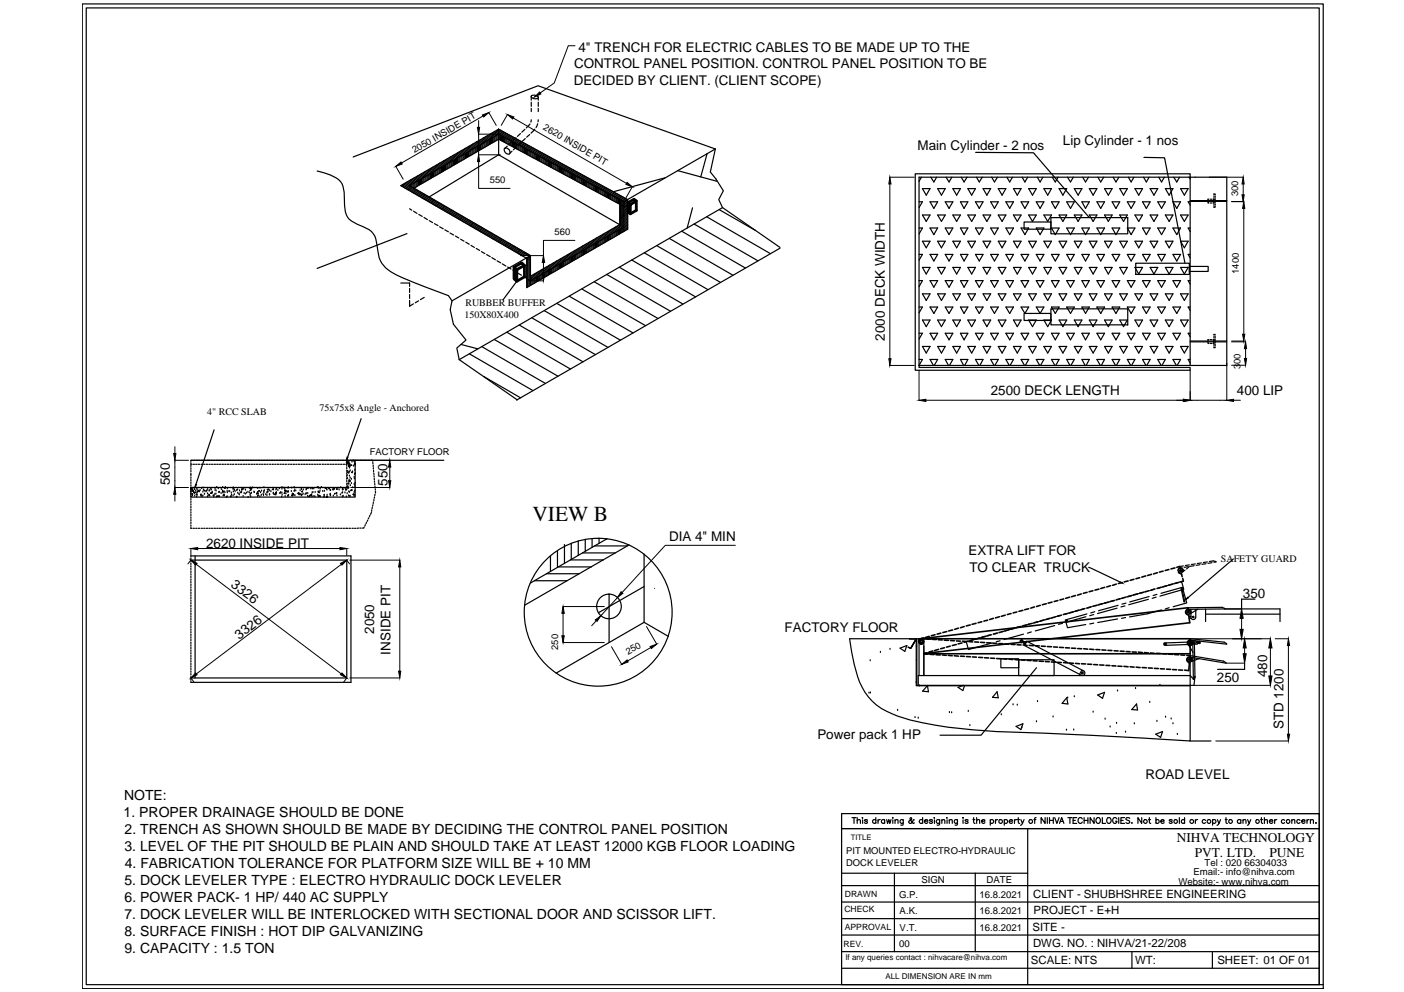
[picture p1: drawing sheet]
<svg xmlns="http://www.w3.org/2000/svg" width="297mm" height="210mm" viewBox="0 0 297 210" stroke-linecap="round" stroke-linejoin="round" font-family="sans-serif">
<defs><g id="words">
<text font-size="4.5" x="112.6" y="110.1">VIEW B</text>
<g font-size="3">
<text x="26.2" y="172.9">1. PROPER DRAINAGE SHOULD BE DONE</text>
<text x="26.2" y="169.2">NOTE:</text>
<text x="26.4" y="176.5">2. TRENCH AS SHOWN SHOULD BE MADE BY DECIDING THE CONTROL PANEL POSITION</text>
<text x="26.3" y="180.1">3. LEVEL OF THE PIT SHOULD BE PLAIN AND SHOULD TAKE AT LEAST 12000 KGB FLOOR LOADING</text>
<text x="26.4" y="183.7">4. FABRICATION TOLERANCE FOR PLATFORM SIZE WILL BE + 10 MM</text>
<text x="26.3" y="187.3">5. DOCK LEVELER TYPE : ELECTRO HYDRAULIC DOCK LEVELER</text>
<text x="26.4" y="190.9">6. POWER PACK- 1 HP/ 440 AC SUPPLY</text>
<text x="26.3" y="194.5">7. DOCK LEVELER WILL BE INTERLOCKED WITH SECTIONAL DOOR AND SCISSOR LIFT.</text>
<text x="26.3" y="198.1">8. SURFACE FINISH : HOT DIP GALVANIZING</text>
<text x="26.3" y="201.7">9. CAPACITY : 1.5 TON</text>
</g>
<g font-size="2.8">
<text x="122.4" y="11">4&quot; TRENCH FOR ELECTRIC CABLES TO BE MADE UP TO THE</text>
<text x="121.4" y="17.9">DECIDED BY CLIENT. (CLIENT SCOPE)</text>
<text x="121.5" y="14.5">CONTROL PANEL POSITION. CONTROL PANEL POSITION TO BE</text>
<text x="194.1" y="31.7">Main Cylinder - 2 nos</text>
<text x="224.9" y="30.8">Lip Cylinder - 1 nos</text>
<text x="187.2" y="72.1" transform="rotate(-90 187.2 72.1)">2000 DECK WIDTH</text>
<text x="209.6" y="83.7">2500 DECK LENGTH</text>
<text x="261.7" y="83.6">400 LIP</text>
<text x="35.9" y="102.6" transform="rotate(-90 35.9 102.6)">560</text>
<text x="82" y="102.8" transform="rotate(-90 82 102.8)">550</text>
<text x="43.6" y="115.9">2620 INSIDE PIT</text>
<text x="141.6" y="114.4">DIA 4&quot; MIN</text>
<text x="204.9" y="117.5">EXTRA LIFT FOR</text>
<text x="48.7" y="124" transform="rotate(37 48.7 124)">3326</text>
<text x="205.1" y="120.9">TO CLEAR TRUCK</text>
<text x="263" y="126.4">350</text>
<text x="50.6" y="135.4" transform="rotate(-37 50.6 135.4)">3326</text>
<text x="79.2" y="134.1" transform="rotate(-90 79.2 134.1)">2050</text>
<text x="166" y="133.8">FACTORY FLOOR</text>
<text x="82.6" y="138.5" transform="rotate(-90 82.6 138.5)">INSIDE PIT</text>
<text x="268.1" y="143.3" transform="rotate(-90 268.1 143.3)">480</text>
<text x="257.5" y="144.2">250</text>
<text x="271.5" y="154.3" transform="rotate(-90 271.5 154.3)">STD 1200</text>
<text x="172.9" y="156.4">Power pack 1 HP</text>
<text x="242.3" y="164.8">ROAD LEVEL</text>
<text x="249" y="178.3">NIHVA TECHNOLOGY</text>
<text x="252.8" y="181.3">PVT. LTD.</text>
<text x="268.6" y="181.3">PUNE</text>
</g>
<g font-size="2.4">
<text x="218.6" y="190">CLIENT - SHUBHSHREE ENGINEERING</text>
<text x="218.4" y="197">SITE -</text>
<text x="218.7" y="193.4">PROJECT - E+H</text>
<text x="218.1" y="203.9">SCALE: NTS</text>
<text x="218.6" y="200.4">DWG. NO. : NIHVA/21-22/208</text>
<text x="240.2" y="203.9">WT:</text>
<text x="257.6" y="203.9">SHEET: 01 OF 01</text>
</g>
<g font-size="2.1">
<text x="98.5" y="64.8">RUBBER BUFFER</text>
<text x="98.3" y="67.3">150X80X400</text>
<text x="43.8" y="87.9">4&quot; RCC SLAB</text>
<text x="67.6" y="86.9">75x75x8 Angle - Anchored</text>
<text x="258.3" y="118.8">SAFETY GUARD</text>
</g>
<g font-size="2">
<text x="114.8" y="27.3" transform="rotate(30 114.8 27.3)">2620 INSIDE PIT</text>
<text x="87.7" y="32.5" transform="rotate(-30 87.7 32.5)">2050 INSIDE PIT</text>
<text x="103.6" y="38.8">550</text>
<text x="262" y="41.5" transform="rotate(-90 262 41.5)">300</text>
<text x="117.3" y="49.8">560</text>
<text x="262.1" y="57.9" transform="rotate(-90 262.1 57.9)">1400</text>
<text x="262.5" y="78.1" transform="rotate(-90 262.5 78.1)">300</text>
<text x="78.2" y="96.3">FACTORY FLOOR</text>
<text x="118.1" y="137.5" transform="rotate(-90 118.1 137.5)">250</text>
<text x="132.9" y="138.6" transform="rotate(-29 132.9 138.6)">250</text>
<text x="179" y="180.8">PIT MOUNTED ELECTRO-HYDRAULIC</text>
<text x="179" y="183.2">DOCK LEVELER</text>
<text x="252.5" y="185.2">Email:- info@nihva.com</text>
<text x="254.8" y="183.2">Tel : 020 66304033</text>
<text x="190.2" y="189.9">G.P.</text>
<text x="194.9" y="186.9">SIGN</text>
<text x="207.2" y="189.9">16.8.2021</text>
<text x="208.7" y="186.8">DATE</text>
<text x="249.3" y="187.2">Website:- www.nihva.com</text>
<text x="190.3" y="193.4">A.K.</text>
<text x="190.3" y="196.9">V.T.</text>
<text x="207.2" y="193.4">16.8.2021</text>
<text x="207.2" y="196.9">16.8.2021</text>
<text x="190.2" y="200.4">00</text>
</g>
<g font-size="1.8">
<text x="178.7" y="189.9">DRAWN</text>
<text x="178.6" y="193">CHECK</text>
<text x="178.7" y="196.9">APPROVAL</text>
<text x="178.5" y="200.4">REV.</text>
</g>
<g font-size="1.7">
<text x="178.9" y="203.1">If any queries contact : nihvacare@nihva.com</text>
<text x="187.3" y="207.1">ALL DIMENSION ARE IN mm</text>
</g>
<text font-size="1.6" x="180" y="177.7">TITLE</text>
</g></defs>
<!-- layer: 0 -->
<g fill="none" stroke="#000" stroke-width=".25">
<path d="M17.4 .8h262.6v208.4h-262.6zM18.2 1.7h260.9v206.7h-260.9zM67.1 36.2a9.9 9.9 0 0 1 4.9 2.2l.6 1 .2 1.3 .1 2.8a3.7 3.7 0 0 0 2.7 3.9l1.3 .6a4 4 0 0 1 2.9 3.8 7.2 7.2 0 0 0 1 3.9 9.4 9.4 0 0 0 4.3 3l9.8 3.9 .7 1.1M85.4 39l-.4 .4M86.1 38.5l-1 1M86.7 39.3h.1M86.7 39.3l-.7 .7M86.7 39.3l18.8-10.9 26.5 14.3M86.7 39.3l25.5 14.8M86.9 39.4l-.7 .7M86.9 38l-1.6 1.6M86.9 39.1v.3"/>
<path d="M87.1 39.5l-.7 .7M87.1 39v.6M87.3 39.7l-.7 .6M87.4 38.9v.8M87.5 39.8l-.7 .7M87.5 39.8l18-10.4 26.5 14.3v-1l.8-.5M87.6 38.8v1M87.7 37.6l-2.1 2.1M87.7 39.9l-.7 .7M87.8 38.6v1.1M88.1 38.5v1.1M88.5 37.2l-2.7 2.7"/>
<path d="M88.5 38.2v1.1M88.7 38.1v1M89 38v1M89.2 37.8v1.1M89.2 36.7l-2.5 2.5M89.5 37.7v1.1M89.7 37.5v1.1M89.9 37.4v1.1M90 36.3l-2.5 2.5M90.1 37.3v1M90.4 37.2v1M90.8 35.8l-2.5 2.5v1.1"/>
<path d="M90.8 36.9v1.1M91.1 36.7v1.1M91.3 36.6v1.1M91.5 36.5v1M91.6 35.4l-2.6 2.5M91.7 36.4v1M92 36.2v1.1M92.2 36.1v1.1M92.3 35l-2.5 2.5M92.5 35.9v1.1M92.7 35.8v1.1M93.1 34.5l-2.5 2.5v1.1"/>
<path d="M93.1 35.5v1.1M93.4 35.4v1.1M93.6 35.3v1.1M93.8 35.1v1.1M93.9 34l-2.5 2.6M94.1 35v1.1M94.3 34.9v1M94.5 34.7v1.1M94.7 33.6l-2.6 2.5M94.7 34.6v1.1M95 34.5v1M95.4 33.1l-2.5 2.6v1"/>
<path d="M95.5 34.2v1.1M95.7 34.1v1M95.9 33.9v1.1M96.1 33.8v1.1M96.2 32.7l-2.5 2.5M96.4 33.7v1M96.6 33.6v1M96.8 33.4v1.1M97 32.2l-2.6 2.6M97.1 33.3v1M97.3 33.1v1.1M97.7 31.8l-2.5 2.5v1.1"/>
<path d="M97.7 32.9v1M98 32.8v1M98.2 32.6v1.1M98.5 32.5v1.1M98.5 31.4l-2.5 2.5M98.7 32.3v1.1M98.9 32.2v1.1M99.1 32.1v1M99.3 30.9l-2.5 2.5M99.4 31.9v1.1M99.6 31.8v1.1M100.1 30.5l-2.6 2.5v1.1"/>
<path d="M100.1 31.5v1.1M100.3 31.4v1.1M100.5 31.3v1M100.8 31.1v1.1M100.8 30l-2.5 2.5M101 31v1.1M101.2 30.8v1.1M101.5 30.7v1.1M101.6 29.6l-2.5 2.5M101.7 30.6v1.1M101.9 30.5v1M102.2 30.3v1.1"/>
<path d="M102.4 29.1l-2.5 2.6v1.1M102.4 30.2v1.1M102.6 30.1v1M102.9 29.9v1.1M103.1 29.8v1M103.2 28.7l-2.6 2.5M103.3 29.7v1M103.5 29.5v1.1M103.8 29.4v1.1M103.9 28.2l-2.5 2.6M104 29.3v1M104.2 29.1v1.1"/>
<path d="M104.5 29v1.1M104.7 28.9v1M104.7 27.8l-2.5 2.5M104.9 28.7v1.1M105.2 28.6v1M105.4 28.5v.9M105.5 32.8l26.5 15.2v-5.3M105.5 27.3l-2.5 2.6M105.5 27.3l-20.7 12 27 15.6M105.5 27.3v5.5M105.5 27.3l27.3 14.9M105.5 32.8l-14.7 8.8"/>
<path d="M105.6 28.4v1.1M105.7 27.4l-2 2M105.9 28.6v1.1M105.9 27.5l-1.4 1.5M106.1 27.7l-.8 .8M106.3 27.8l-.6 .7M106.6 27.9l-.7 .7M106.6 28.9v1.1M106.8 31.4a.81 .81 0 0 1 .9 .2 .81 .81 0 0 1 0 1h-.3a.86 .86 0 0 1-.6-1.2zM106.8 28l-.7 .7v1.1M106.8 29.1v1M107 28.1l-.7 .7v1.1"/>
<path d="M107 29.2v1.1M107.2 28.3l-.7 .6M107.2 29.3v1.1M107.3 30.9l-.5 .5M107.4 28.3l-.7 .8M107.5 29.4v1.1M107.6 28.5l-.7 .7M107.7 29.6v1M107.8 28.6l-.7 .7M108 29.7v1.1M108 28.7l-.6 .7M108.2 29.8v1.1"/>
<path d="M108.2 28.8l-.6 .7M108.2 30l-.6 .6M108.3 32l-.5 .5M108.5 28.9l-.7 .7M108.7 29.1l-.7 .6M108.9 30.2v1.1M108.9 29.2l-.7 .6M109.1 29.3l-.7 .7v1M109.1 30.3v1.1M109.2 29.2l-.7 .5M109.3 31.1l-.7 .6M109.3 29.4l-.7 .7v1"/>
<path d="M109.3 30.5v1M109.5 29.5l-.7 .7M109.6 30.6v1.1M109.7 29.6l-.6 .7M109.8 30.7v1M109.9 29.7l-.6 .7M110 30.8v1.1M110.1 28.3l-.6 .6M110.2 29.9l-.7 .7M110.2 30.2l-.6 .6M110.2 31v1M110.4 30l-.7 .6"/>
<path d="M110.5 31.1v1M110.6 30.1l-.7 .7M110.7 31.2v1M110.8 30.2l-.7 .7M111 31.3v1.1M111 30.3l-.7 .7M111 27.4l-.6 .6M111.1 29.3l-.6 .6M111.2 30.4l-.7 .7M111.4 30.6l-.7 .6M111.4 31.6v1M111.6 30.7l-.6 .7"/>
<path d="M111.6 31.7v1.1M111.8 30.8l-.6 .6v1.1M111.9 31.8v1.1M112.1 30.9l-.7 .7M112.1 28.5l-.7 .5M112.1 31.9v1.1M112.1 26.2l-.8 .9M112.3 31l-.7 .7M112.3 32.1v1M112.4 25.3l-.1 .5M112.4 20.3a1.02 1.02 0 0 1 1.5 .4 .95 .95 0 0 1-1.5-.3zM112.4 20.5v.7"/>
<path d="M112.4 21.6v.9M112.4 22.9v.7M112.5 31.1l-.7 .7M112.6 32.2v1.1M112.7 31.2l-.7 .7M112.8 32.3v1.1M112.9 31.4l-.7 .6M113 32.5v1M113.1 31.5l-.7 .7M113.2 27.3l-.8 .9M113.2 32.6v1M113.3 31.6l-.7 .6"/>
<path d="M113.5 32.7v1M113.5 31.7l-.6 .7M113.7 32.8v1.1M113.7 26.2l-.3 .8M113.7 31.8l-.6 .7M113.9 20.5v.7M113.9 21.6v.9M113.9 22.9v.7M113.9 25.3l-.1 .5M114 31.9l-.7 .7M114.2 32.1l-.7 .6M114.2 33.1v1"/>
<path d="M114.4 32.2l-.7 .6M114.4 33.2v1M114.6 32.3l-.6 .7v1M114.8 32.4l-.6 .6M114.9 33.5v1M115 32.5l-.6 .7M115.1 33.6v1M115.2 32.6l-.6 .7v1.1M115.4 33.7v1M115.4 32.8l-.6 .6M115.6 33.9v1M115.7 32.9l-.7 .6"/>
<path d="M115.8 33.9v1.1M115.9 33l-.7 .6M116 34.1v1M116.1 33.1l-.7 .7M116.2 34.2v1M116.3 33.2l-.6 .7M116.5 33.3l-.6 .7M116.7 33.4l-.6 .7M116.9 33.6l-.6 .6M117.1 33.7l-.6 .6v1.1M117.2 34.7v1M117.3 33.8l-.6 .6v1.1"/>
<path d="M117.4 34.8v1M117.6 33.9l-.7 .7 .1 1M117.6 35v1M117.8 34l-.7 .7M117.9 35.1v1M118 34.1l-.7 .7M118.1 35.2v1M118.2 34.2l-.6 .7M118.4 35.3v1.1M118.4 34.4l-.6 .6M118.6 35.5v1M118.6 34.5l-.6 .6"/>
<path d="M118.8 35.6v1M118.8 34.6l-.6 .6M119 34.7l-.6 .7M119.3 34.8l-.7 .7M119.5 35l-.7 .6M119.5 36v1M119.7 35.1l-.7 .6v1M119.9 35.2l-.6 .6v1.1M120 36.2v1M120.1 35.3l-.6 .6M120.2 36.4v.9M120.3 35.4l-.6 .7v1"/>
<path d="M120.4 36.5v1M120.5 35.5l-.6 .7M120.7 36.6v1M120.7 35.6l-.6 .7M120.9 36.7v1M120.9 35.8l-.6 .6M121.1 36.8v1M121.2 35.9l-.7 .6M121.4 36l-.7 .6M121.4 36.9v1.1M121.6 36.1l-.7 .6M121.8 36.2l-.6 .7"/>
<path d="M122 36.4l-.6 .6M122.2 36.4l-.6 .7v1M122.4 36.6l-.6 .6v1M122.5 37.6v1M122.6 36.7l-.6 .6v1M122.7 37.7v1M122.9 36.8l-.7 .7 .1 1M123 37.8v1M123.1 36.9l-.7 .6M123.2 38v1M123.3 37l-.7 .7M123.4 38.1v1"/>
<path d="M123.5 37.2l-.6 .6M123.7 38.2v1M123.7 37.2l-.6 .7M123.9 37.4l-.6 .6M124.1 37.5l-.6 .6M124.3 37.6l-.6 .7M124.4 38.6v1M124.5 37.7l-.6 .6v1M124.6 38.7v1M124.8 37.8l-.7 .7v.9M124.8 38.8v1M125 38l-.7 .6"/>
<path d="M125.1 39v.9M125.2 38.1l-.7 .6M125.3 39.1v1M125.4 38.2l-.6 .6M125.5 39.2v1M125.6 38.3l-.6 .6M125.7 39.4v.9M125.8 38.4l-.6 .6M126 39.5v1M126 38.5l-.6 .6M126.2 39.6v1M126.2 38.6l-.6 .7"/>
<path d="M126.4 38.8l-.6 .6M126.4 39.7v1M126.7 38.9l-.7 .6M126.9 39l-.7 .6M126.9 39.9v1.1M127.1 39.1l-.7 .6M127.3 39.2l-.6 .6v1M127.5 39.4l-.6 .5M127.7 39.4l-.6 .7M127.9 39.6l-.6 .6M128.1 39.7l-.6 .6M128.4 39.8l-.7 .6"/>
<path d="M128.6 39.9l-.7 .6M140.7 37.6l-10.8 2.9M143.3 36.1l8.5 2.3M149.6 32.5l-1.3 5M151.3 31.5l-1 4.9 1.2 1.5 1.5 2.5-.9 1.8 .8 1.7M151.3 31.5l-37.5-13.4-39.1 15.1M151.3 31.5l-19.3 11.2M193.6 36.8h58.2v40.5h-57.4v.5h57.4v.5h-58.2zM194.9 37.5l-.5 .9M195.2 39.9h1.6l-.8 1.4zM196.9 37.5l.7 1 .6-1M198.4 39.9h1.6l-.8 1.4z"/>
<path d="M200.2 37.5l.6 1 .6-1M201.6 39.9h1.6l-.8 1.4zM203.4 37.5l.6 1 .6-1M204.8 39.9h1.6l-.8 1.4zM206.4 32.2l12.3 .1 11.8 13.7M206.6 37.5l.6 1 .6-1M208 39.9h1.6l-.8 1.4zM209.8 37.5l.6 1 .6-1M211.2 39.9h1.6l-.8 1.4zM213 37.5l.6 1 .6-1M214.4 39.9h1.6l-.8 1.4zM216.2 37.5l.6 1 .6-1"/>
<path d="M217.6 39.9h1.6l-.8 1.4zM219.5 37.5l.5 1 .6-1M220.9 39.9h1.6l-.8 1.4zM222.6 37.5l.7 1 .6-1M224.1 39.9h1.6l-.8 1.4zM225.8 37.5l.7 1 .6-1M227.3 39.9h1.6l-.8 1.4zM229.1 37.5l.6 1 .6-1M230.5 39.9h1.6l-.8 1.4zM232.3 37.5l.6 1 .6-1M233.7 39.9h1.6l-.8 1.4zM235.5 37.5l.6 1 .6-1"/>
<path d="M236.9 39.9h1.6l-.8 1.4zM238.7 37.5l.6 1 .6-1M240.1 39.9h1.6l-.8 1.4zM241.9 37.5l.6 1 .6-1M242 33.3l4.4 .1 4.3 22.3M243.3 39.9h1.6l-.8 1.4zM245.2 37.5l.5 1 .6-1M246.5 39.9h1.7l-.8 1.4zM248.3 37.5l.7 1 .6-1M249.8 39.9h1.6l-.8 1.4zM251.5 37.5l.3 .4M84.8 59.9h1.9v.7"/>
<path d="M86.1 49.4l-19 7.4M86.7 44.2l.4 .3M87.5 44.7l.7 .5M87.9 40l-.7 .7M88.1 40.2l-.7 .6M88.3 40.2l-.7 .7M88.5 40.4l-.7 .6M88.6 45.4l.7 .4M88.7 40.5l-.6 .7M88.9 40.6l-.6 .7M89.2 40.8l-.7 .6M89.4 40.9l-.7 .7"/>
<path d="M89.6 41l-.7 .6M89.7 46l.7 .5M89.8 41.1l-.7 .7M90 41.2l-.7 .7M90.2 41.3l-.7 .7M90.4 41.5l-.7 .6M90.6 41.6l-.7 .6M90.8 41.7l-.7 .7M90.8 46.7l.7 .4M91 41.8l-.7 .7M91.2 41.9l-.6 .7M91.4 42.1l-.6 .6"/>
<path d="M91.7 42.2l-.7 .7M91.9 42.3l-.7 .7M91.9 47.3l.8 .4M92 42.4l-.6 .7M92.2 42.5l-.6 .7M92.5 42.7l-.7 .6M92.7 42.8l-.7 .7M92.9 42.9l-.7 .7M93 48l.8 .4M93.1 43l-.7 .7M93.3 43.1l-.7 .7M93.5 43.3l-.7 .6"/>
<path d="M93.7 43.4l-.7 .7M93.9 43.5l-.6 .7M94.1 43.6l-.7 .7M94.1 48.6l.8 .5M94.3 43.7l-.7 .7M94.5 43.8l-.6 .7M94.7 44l-.6 .6M95 44.1l-.7 .7M95.2 44.2l-.7 .7M95.2 49.3l.8 .4M95.4 44.4l-.7 .6M95.6 44.4l-.7 .7"/>
<path d="M95.8 44.6l-.7 .6M96 44.7l-.7 .7M96.2 44.8l-.7 .7M96.4 49.9l.7 .5M96.4 44.9l-.7 .7M96.6 45.1l-.7 .6M96.8 45.2l-.7 .6M97 45.3l-.6 .7M97.2 45.4l-.6 .7M97.5 45.5l-.7 .7M97.5 50.6l.7 .4M97.7 45.7l-.7 .6"/>
<path d="M97.9 45.7l-.7 .7M98 45.9l-.6 .7M98.3 46l-.7 .7M98.5 46.1l-.7 .7M98.6 51.3l.7 .4M98.7 46.3l-.7 .6M98.9 46.4l-.7 .7M99.1 46.5l-.7 .6M99.3 46.6l-.7 .7M99.5 46.7l-.7 .7M99.7 51.9l.7 .5M99.7 46.8l-.6 .7"/>
<path d="M99.9 47l-.6 .7M100.1 47.1l-.7 .7M100.3 47.2l-.6 .7M100.5 47.3l-.6 .7M100.8 47.4l-.7 .7M100.8 52.6l.7 .4M101 47.6l-.7 .6M101.2 47.7l-.7 .7M101.4 47.8l-.7 .7M101.6 47.9l-.7 .7M101.8 48l-.7 .7M101.9 53.2l.7 .5"/>
<path d="M102 48.2l-.7 .6M102.2 48.3l-.7 .7M102.4 48.4l-.7 .7M102.6 48.5l-.7 .7M102.8 48.6l-.6 .7M103 53.9l.7 .4M103 48.8l-.6 .6M103.3 48.9l-.7 .7M103.5 49l-.7 .7M103.7 49.1l-.7 .7M103.9 49.2l-.7 .7M104.1 54.5l.7 .5"/>
<path d="M104.1 49.3l-.7 .7M104.3 49.5l-.7 .7M104.5 49.6l-.7 .7M104.7 49.7l-.7 .7M104.9 49.9l-.7 .6M105.1 49.9l-.7 .7M105.2 55.2l.7 .4M105.3 50.1l-.7 .6M105.5 50.2l-.6 .7M105.7 50.3l-.6 .7M106 50.4l-.7 .7M106.1 50.6l-.6 .7"/>
<path d="M106.3 55.8l.7 .5M106.3 50.7l-.6 .6M106.6 50.8l-.7 .7M106.8 50.9l-.7 .7M107 51l-.7 .7M107.2 51.2l-.7 .6M107.4 51.3l-.7 .7M107.4 56.5l.7 .4M107.6 51.4l-.7 .7M107.8 51.5l-.7 .7M108 51.6l-.6 .7M108.2 51.8l-.7 .6"/>
<path d="M108.4 51.9l-.7 .7M108.5 57.1l.7 .5M108.6 52l-.6 .7M108.8 52.1l-.6 .7M109.1 52.2l-.7 .7M109.3 52.4l-.7 .6M109.3 59.5l-2.9 3.9M109.5 52.5l-.7 .7M109.6 57.8l.7 .4M109.7 52.6l-.7 .7M109.9 52.7l-.7 .7M110.1 52.8l-.7 .7"/>
<path d="M110.3 52.9l-.7 .7M110.5 53.1l-.7 .6M110.7 53.2l-.7 .7M110.7 58.4l.7 .5M110.9 53.3l-.7 .7M111.1 53.4l-.6 .7M111.3 53.5l-.5 .6M111.5 53.7l-.4 .4M111.6 54.5v6.2M111.8 53.8l-.3 .3M111.8 59.1l.5 .3M111.9 54.4v6.2"/>
<path d="M112 53.9l-.2 .2M112.1 54.3v6.1M112.2 54l-.1 .1M112.2 54.1l-16.6 9.6M112.2 54.1v6.3M112.3 59.3v1M112.4 58.3l-.2 .2M112.6 59.2v1M112.8 59.1v1M113 59v.9M113.2 57.9l-1 1M113.5 58.7v.9"/>
<path d="M113.7 58.6v.9M114 58.4v1M114 57.4l-1.8 1.8M114.2 58.3v1M114.4 58.2v.9M114.6 58v1M114.8 57l-2.3 2.3M114.9 57.9v.9M115.1 57.8v.9M115.4 57.6v1M115.5 56.5l-2.3 2.3v1M115.8 57.3v1"/>
<path d="M116 57.2v1M116.2 57.1v1M116.3 56.1l-2.3 2.3M116.5 57v.9M116.7 56.8v1M117 56.7v.9M117.1 55.7l-2.3 2.2M117.2 56.5v1M117.4 56.4v1M117.6 56.3v1M117.9 55.2l-2.3 2.3v.9M117.9 56.2v.9"/>
<path d="M118.1 56v1M118.4 55.9v.9M118.6 55.7v1M118.6 54.8l-2.2 2.3M118.8 55.6v1M119 55.5v1M119.3 55.4v.9M119.4 54.3l-2.3 2.3M119.7 55.1v.9M120 54.9v1M120.2 53.9l-2.3 2.2M120.2 54.8v1"/>
<path d="M120.4 54.7v1M120.7 54.6v.9M120.9 54.4v1M120.9 53.4l-2.2 2.3M121.1 54.3v.9M121.4 54.1v1M121.6 54v1M121.7 53l-2.2 2.2v1M122 53.7v1M122.3 53.6v1M122.5 52.5l-2.3 2.3M122.5 53.5v.9"/>
<path d="M122.7 53.3v1M123 53.2v1M123.2 53.1v.9M123.3 52.1l-2.3 2.2M123.4 52.9v1M123.7 52.8v1M123.9 52.7v.9M124 51.6l-2.2 2.3v.9M124.1 52.6v.9M124.4 52.4v1M124.6 52.3v.9M124.8 52.1v1"/>
<path d="M124.8 51.2l-2.2 2.3M125.1 52v1M125.3 51.9v.9M125.5 51.8v.9M125.6 50.7l-2.3 2.3M125.7 51.6v1M125.7 59.6l13.5 7.8M126 51.5v.9M126.2 51.3v1M126.4 50.3l-2.3 2.3M126.4 51.2v1M126.7 51.1v1"/>
<path d="M126.9 51v.9M127.1 49.9l-2.2 2.2M127.1 40.1v.9M127.1 50.8v1M127.4 40.2v1M127.4 50.7v.9M127.6 40.3v1M127.6 50.5v1M127.8 40.5v.9M127.8 50.4v1M127.9 49.4l-2.3 2.3M128.1 40.6v1"/>
<path d="M128.1 50.3v1M128.3 40.7v1M128.3 50.2v.9M128.4 58.1l13.5 7.8M128.5 40.8v1M128.5 50v1M128.7 49l-2.3 2.2M128.7 41v.9M128.8 40l-.7 .6M129 40.2l-.6 .6M129 49.7v1M129.2 40.2l-.6 .7"/>
<path d="M129.2 41.2v1M129.2 49.6v1M129.4 40.4l-.6 .6M129.5 48.5l-2.3 2.3M129.6 40.5l-.6 .6v1M129.7 41.5v.9M129.7 49.3v1M129.8 40.6l-.6 .6M129.9 41.6v1M129.9 49.2v1M130 40.7l-.5 .6v1M130.1 41.7v1"/>
<path d="M130.1 49.1v.9M130.3 40.8l-.6 .6M130.3 48l-2.3 2.3M130.4 41.9v.9M130.4 48.9v1M130.5 41l-.6 .6M130.6 42v.9M130.6 48.8v1M130.7 41l-.6 .7M130.9 42.1v.9M130.9 48.7v.9M130.9 41.2l-.6 .6"/>
<path d="M131 56.5l13.5 7.8M131 47.6l-2.3 2.3v.9M131.1 42.2v1M131.1 41.3l-.6 .6M131.1 43.2v4.3l-18.9 10.9M131.3 42.4v5.3M131.3 48.4v.9M131.3 41.4l-.6 .6M131.3 47.7l-1.8 1.7v1M131.5 47.8l-1.2 1.2M131.5 41.5l-.6 .6M131.5 42.4v5.4"/>
<path d="M131.5 48.3v.9M131.7 47.9l-.6 .6v1M131.7 41.6l-.6 .6M131.7 42.6v5.3M131.7 48.1v1M131.9 48l-.1 .1M132 46h.1M132 41.8l-.6 .6M132 49v-1l-19.8 11.4M132.2 41.9l-.6 .6M132.4 42l-.6 .6M132.6 42.1l-.5 .5"/>
<path d="M132.7 42.4l-.7 .6M132.8 42.3v6.2l-21.4 12.4v-6.3l.8-.4v.8M132.8 42.9l-.8 .8M132.8 43.2l-.8 .9M132.8 43.5l-.8 .9M132.8 43.9l-.8 .8M132.8 44.2l-.8 .8M132.8 44.5l-.8 .9-.6 .9M132.8 44.9l-.8 .8M132.8 45.2l-.8 .8M132.8 45.5l-.8 .8M132.8 45.8l-.8 .9"/>
<path d="M132.8 46.2l-.8 .8M132.8 46.5l-.8 .8M132.8 46.8l-.8 .9M132.8 47.1l-.8 .9M132.8 47.5l-.8 .8M132.8 47.8l-.8 .8M132.8 48.1l-.8 .9M132.8 48.5l-.1 .1M132.8 42.6l-.8 .7M133.6 55l13.6 7.8M136.3 53.5l13.5 7.8M138.9 52l13.5 7.8"/>
<path d="M141.6 50.4l13.5 7.8M144.2 48.9l13.5 7.8M146.5 44l-1.1 4.3M146.9 47.4l13.5 7.8M149.5 45.9l13.5 7.8M152.1 44.4l7.7 4.4M152.9 43.9l-55.7 32.2M152.9 43.9l12.1 8.5M165 52.5l-55.7 32.2M194.4 42.7h.8l-.8 1.2M194.4 48.2h.8l-.8 1.3M194.4 53.8h.8l-.8 1.3"/>
<path d="M194.4 59.4h.8l-.8 1.2M195.2 45.5h1.6l-.8 1.3zM195.2 51h1.6l-.8 1.4zM195.2 56.6h1.6l-.8 1.4zM196.8 42.7h1.6l-.8 1.4zM196.8 48.2h1.6l-.8 1.4zM196.8 53.8h1.6l-.8 1.4zM196.8 59.4h1.6l-.8 1.4zM198.4 45.5h1.6l-.8 1.3zM198.4 51h1.6l-.8 1.4zM198.4 56.6h1.6l-.8 1.4zM200 42.7h1.6l-.8 1.4z"/>
<path d="M200 48.2h1.6l-.8 1.4zM200 53.8h1.6l-.8 1.4zM200 59.4h1.6l-.8 1.4zM201.6 45.5h1.6l-.8 1.3zM201.6 51h1.6l-.8 1.4zM201.6 56.6h1.6l-.8 1.4zM203.2 42.7h1.6l-.8 1.4zM203.2 48.2h1.6l-.8 1.4zM203.2 53.8h1.6l-.8 1.4zM203.2 59.4h1.6l-.8 1.4zM204.8 45.5h1.6l-.8 1.3zM204.8 51h1.6l-.8 1.4z"/>
<path d="M204.8 56.6h1.6l-.8 1.4zM206.4 42.7h1.6l-.8 1.4zM206.4 48.2h1.6l-.8 1.4zM206.4 53.8h1.6l-.8 1.4zM206.4 59.4h1.6l-.8 1.4zM208 45.5h1.6l-.8 1.3zM208 51h1.6l-.8 1.4zM208 56.6h1.6l-.8 1.4zM209.6 42.7h1.6l-.8 1.4zM209.6 48.2h1.6l-.8 1.4zM209.6 53.8h1.6l-.8 1.4zM209.6 59.4h1.6l-.8 1.4z"/>
<path d="M211.2 45.5h1.6l-.8 1.3zM211.2 51h1.6l-.8 1.4zM211.2 56.6h1.6l-.8 1.4zM212.8 42.7h1.6l-.8 1.4zM212.8 48.2h1.6l-.8 1.4zM212.8 53.8h1.6l-.8 1.4zM212.8 59.4h1.6l-.8 1.4zM214.4 45.5h1.6l-.8 1.3zM214.4 51h1.6l-.8 1.4zM214.4 56.6h1.6l-.8 1.4zM216 42.7h1.6l-.8 1.4zM216 48.2h1.6l-.8 1.4z"/>
<path d="M216 53.8h1.6l-.8 1.4zM216 59.4h1.6l-.8 1.4zM216.7 47h5.6v1.5h-5.6zM217.6 45.5h1.6l-.8 1.3zM217.6 51h1.6l-.8 1.4zM217.6 56.6h1.6l-.8 1.4zM219.2 42.7h1.7l-.9 1.4zM219.2 48.2h1.7l-.9 1.4zM219.2 53.8h1.7l-.9 1.4zM219.2 59.4h1.7l-.9 1.4zM220.9 45.5h1.6l-.8 1.3zM220.9 51h1.6l-.8 1.4z"/>
<path d="M220.9 56.6h1.6l-.8 1.4zM222.3 46h16.3v3.5h-16.3zM222.5 42.7h1.6l-.8 1.4zM222.5 48.2h1.6l-.8 1.4zM222.5 53.8h1.6l-.8 1.4zM222.5 59.4h1.6l-.8 1.4zM224.1 45.5h1.6l-.8 1.3zM224.1 51h1.6l-.8 1.4zM224.1 56.6h1.6l-.8 1.4zM225.7 42.7h1.6l-.8 1.4zM225.7 48.2h1.6l-.8 1.4zM225.7 53.8h1.6l-.8 1.4z"/>
<path d="M225.7 59.4h1.6l-.8 1.4zM227.3 45.5h1.6l-.8 1.3zM227.3 51h1.6l-.8 1.4zM227.3 56.6h1.6l-.8 1.4zM228.9 42.7h1.6l-.8 1.4zM228.9 48.2h1.6l-.8 1.4zM228.9 53.8h1.6l-.8 1.4zM228.9 59.4h1.6l-.8 1.4zM230.5 45.5h1.6l-.8 1.3zM230.5 51h1.6l-.8 1.4zM230.5 56.6h1.6l-.8 1.4zM232.1 42.7h1.6l-.8 1.4z"/>
<path d="M232.1 48.2h1.6l-.8 1.4zM232.1 53.8h1.6l-.8 1.4zM232.1 59.4h1.6l-.8 1.4zM233.7 45.5h1.6l-.8 1.3zM233.7 51h1.6l-.8 1.4zM233.7 56.6h1.6l-.8 1.4zM235.3 42.7h1.6l-.8 1.4zM235.3 48.2h1.6l-.8 1.4zM235.3 53.8h1.6l-.8 1.4zM235.3 59.4h1.6l-.8 1.4zM236.9 45.5h1.6l-.8 1.3zM236.9 51h1.6l-.8 1.4z"/>
<path d="M236.9 56.6h1.6l-.8 1.4zM238.5 42.7h1.6l-.8 1.4zM238.5 48.2h1.6l-.8 1.4zM238.5 53.8h1.6l-.8 1.4zM238.5 59.4h1.6l-.8 1.4zM240.1 45.5h1.6l-.8 1.3zM240.1 51h1.6l-.8 1.4zM240.1 56.6h1.6l-.8 1.4zM240.3 55.7h11.3v2.4h-11.3zM241.7 42.7h1.6l-.8 1.4zM241.7 48.2h1.6l-.8 1.4zM241.7 53.8h1.6l-.8 1.4z"/>
<path d="M241.7 59.4h1.6l-.8 1.4zM243.3 45.5h1.6l-.8 1.3zM243.3 51h1.6l-.8 1.4zM243.3 56.6h1.6l-.8 1.4zM244.9 42.7h1.6l-.8 1.4zM244.9 48.2h1.6l-.8 1.4zM244.9 53.8h1.6l-.8 1.4zM244.9 59.4h1.6l-.8 1.4zM246.5 45.5h1.7l-.8 1.3zM246.5 51h1.7l-.8 1.4zM246.5 56.6h1.7l-.8 1.4zM248.2 42.7h1.6l-.8 1.4z"/>
<path d="M248.2 48.2h1.6l-.8 1.4zM248.2 53.8h1.6l-.8 1.4zM248.2 59.4h1.6l-.8 1.4zM249.8 45.5h1.6l-.8 1.3zM249.8 51h1.6l-.8 1.4zM249.8 56.6h1.6l-.8 1.4zM251.6 56.4h4v1h-4zM251.8 42.4h7.7v-4.9h-65.1v39.8M251.8 59.4h-.4l.4 .7M251.8 53.8h-.4l.4 .8M251.8 48.2h-.4l.4 .8M251.8 42.7h-.4l.4 .7"/>
<path d="M251.8 42.6h7.7v29.6h-7.7M255.6 42.7v.3h.2M255.8 42.1h-.2v.3M256.1 43h.3M256.1 42.1h.3M256.6 42.1h.2v.3M256.8 41.2v-.2h.3v.2M256.8 42.7v.3h-.2M256.8 41.5v.3M256.8 42v.3M256.8 42.6v.3M256.8 43.1v.4"/>
<path d="M257.1 43.7v.1h-.3v-.1M257.1 41.5v.3M257.1 42v.3M257.1 42.6v.3M257.1 43.1v.3M86.7 63.6v1.2l.8-.5M86.7 61v.9M86.7 62.3v.8M88.6 63.7l-.8 .4M89.7 62.9l-.8 .5M95.6 63.7l-.3 1.8 .6 3.1 2.7 3.4-2 1.6 .6 2.5M97.2 76.1l12.2 8.5"/>
<path d="M97.5 72.9l3.6 .9M99.3 74.9l13.5 7.8M101.9 73.3l13.5 7.8M102.3 79.7l7.9 4.5M104.6 71.8l13.5 7.8M107.2 70.3l13.5 7.8M109.9 68.8l13.5 7.8M112.5 67.3l13.5 7.7M115.1 65.7l13.6 7.8M117.8 64.2l13.5 7.8M120.4 62.7l13.5 7.7M123.1 61.2l13.5 7.7"/>
<path d="M194.4 65h.8l-.8 1.2M194.4 70.5h.8l-.8 1.2M194.4 76.1h.8l-.8 1.2M195.2 62.2h1.6l-.8 1.4zM195.2 67.7h1.6l-.8 1.4zM195.2 73.3h1.6l-.8 1.4zM196.8 65h1.6l-.8 1.3zM196.8 70.5h1.6l-.8 1.4zM197.5 77.3l-.7-1.2h1.6l-.7 1.2M198.4 62.2h1.6l-.8 1.4zM198.4 67.7h1.6l-.8 1.4zM198.4 73.3h1.6l-.8 1.4z"/>
<path d="M200 65h1.6l-.8 1.3zM200 70.5h1.6l-.8 1.4zM200.7 77.3l-.7-1.2h1.6l-.7 1.2M201.6 62.2h1.6l-.8 1.4zM201.6 67.7h1.6l-.8 1.4zM201.6 73.3h1.6l-.8 1.4zM203.2 65h1.6l-.8 1.3zM203.2 70.5h1.6l-.8 1.4zM203.9 77.3l-.7-1.2h1.6l-.7 1.2M204.8 62.2h1.6l-.8 1.4zM204.8 67.7h1.6l-.8 1.4zM204.8 73.3h1.6l-.8 1.4z"/>
<path d="M206.4 65h1.6l-.8 1.3zM206.4 70.5h1.6l-.8 1.4zM207.1 77.3l-.7-1.2h1.6l-.7 1.2M208 62.2h1.6l-.8 1.4zM208 67.7h1.6l-.8 1.4zM208 73.3h1.6l-.8 1.4zM209.6 65h1.6l-.8 1.3zM209.6 70.5h1.6l-.8 1.4zM210.3 77.3l-.7-1.2h1.6l-.7 1.2M211.2 62.2h1.6l-.8 1.4zM211.2 67.7h1.6l-.8 1.4zM211.2 73.3h1.6l-.8 1.4z"/>
<path d="M212.8 65h1.6l-.8 1.3zM212.8 70.5h1.6l-.8 1.4zM213.5 77.3l-.7-1.2h1.6l-.7 1.2M214.4 62.2h1.6l-.8 1.4zM214.4 67.7h1.6l-.8 1.4zM214.4 73.3h1.6l-.8 1.4zM216 65h1.6l-.8 1.3zM216 70.5h1.6l-.8 1.4zM216.7 66.3h5.6v1.5h-5.6zM216.7 77.3l-.7-1.2h1.6l-.7 1.2M217.6 62.2h1.6l-.8 1.4zM217.6 67.7h1.6l-.8 1.4z"/>
<path d="M217.6 73.3h1.6l-.8 1.4zM219.2 65h1.7l-.9 1.3zM219.2 70.5h1.7l-.9 1.4zM220 77.3l-.8-1.2h1.7l-.8 1.2M220.9 62.2h1.6l-.8 1.4zM220.9 67.7h1.6l-.8 1.4zM220.9 73.3h1.6l-.8 1.4zM222.3 65.3h16.3v3.4h-16.3zM222.5 65h1.6l-.8 1.3zM222.5 70.5h1.6l-.8 1.4zM223.2 77.3l-.7-1.2h1.6l-.7 1.2M224.1 62.2h1.6l-.8 1.4z"/>
<path d="M224.1 67.7h1.6l-.8 1.4zM224.1 73.3h1.6l-.8 1.4zM225.7 65h1.6l-.8 1.3zM225.7 70.5h1.6l-.8 1.4zM226.4 77.3l-.7-1.2h1.6l-.7 1.2M227.3 62.2h1.6l-.8 1.4zM227.3 67.7h1.6l-.8 1.4zM227.3 73.3h1.6l-.8 1.4zM228.9 65h1.6l-.8 1.3zM228.9 70.5h1.6l-.8 1.4zM229.6 77.3l-.7-1.2h1.6l-.7 1.2M230.5 62.2h1.6l-.8 1.4z"/>
<path d="M230.5 67.7h1.6l-.8 1.4zM230.5 73.3h1.6l-.8 1.4zM232.1 65h1.6l-.8 1.3zM232.1 70.5h1.6l-.8 1.4zM232.8 77.3l-.7-1.2h1.6l-.7 1.2M233.7 62.2h1.6l-.8 1.4zM233.7 67.7h1.6l-.8 1.4zM233.7 73.3h1.6l-.8 1.4zM235.3 65h1.6l-.8 1.3zM235.3 70.5h1.6l-.8 1.4zM236 77.3l-.7-1.2h1.6l-.7 1.2M236.9 62.2h1.6l-.8 1.4z"/>
<path d="M236.9 67.7h1.6l-.8 1.4zM236.9 73.3h1.6l-.8 1.4zM238.5 65h1.6l-.8 1.3zM238.5 70.5h1.6l-.8 1.4zM239.2 77.3l-.7-1.2h1.6l-.7 1.2M240.1 62.2h1.6l-.8 1.4zM240.1 67.7h1.6l-.8 1.4zM240.1 73.3h1.6l-.8 1.4zM241.7 65h1.6l-.8 1.3zM241.7 70.5h1.6l-.8 1.4zM242.4 77.3l-.7-1.2h1.6l-.7 1.2M243.3 62.2h1.6l-.8 1.4z"/>
<path d="M243.3 67.7h1.6l-.8 1.4zM243.3 73.3h1.6l-.8 1.4zM244.9 65h1.6l-.8 1.3zM244.9 70.5h1.6l-.8 1.4zM245.7 77.3l-.8-1.2h1.6l-.7 1.2M246.5 62.2h1.7l-.8 1.4zM246.5 67.7h1.7l-.8 1.4zM246.5 73.3h1.7l-.8 1.4zM248.2 65h1.6l-.8 1.3zM248.2 70.5h1.6l-.8 1.4zM248.9 77.3l-.7-1.2h1.6l-.8 1.2M249.8 62.2h1.6l-.8 1.4z"/>
<path d="M249.8 67.7h1.6l-.8 1.4zM249.8 73.3h1.6l-.8 1.4zM251.8 72.3h7.7v5h-7.7M251.8 76.1h-.4l.4 .7M251.8 70.5h-.4l.4 .7M251.8 65h-.4l.4 .7M255.6 72.4v.3h.2M255.8 71.9h-.2v.2M256.1 72.7h.3M256.1 71.9h.3M256.6 71.9h.2v.2M256.8 73.4v.2h.3v-.2"/>
<path d="M256.8 72.4v.3h-.2M256.8 71.2v.3M256.8 71.7v.3M256.8 72.3v.3M256.8 72.8v.3M257.1 70.9v-.1h-.3v.1M257.1 71.2v.3M257.1 71.7v.3M257.1 72.3v.3M257.1 72.8v.3M40.4 97.9v.3h.2M40.4 98.5v.2"/>
<path d="M40.4 99v.3M40.4 99.6v.3M40.4 97.4h53.5M40.7 97.4h-.3v.2M40.9 98.2h.2M41.4 98.2h.3M42 98.2h.2M42.5 98.2h.3M43.1 98.2h.3M43.6 98.2h.3M44.2 98.2h.3M44.7 98.2h.3"/>
<path d="M45.3 98.2h.3M45.3 91l-3.9 11.5M45.8 98.2h.4M46.4 98.2h.3M47 98.2h.3M47.5 98.2h.3M48.1 98.2h.3M48.6 98.2h.3M49.2 98.2h.3M49.8 98.2h.3M50.3 98.2h.3M50.9 98.2h.3"/>
<path d="M51.4 98.2h.3M52 98.2h.3M52.5 98.2h.3M53.1 98.2h.3M53.7 98.2h.3M54.2 98.2h.3M54.8 98.2h.3M55.3 98.2h.3M55.9 98.2h.3M56.4 98.2h.3M57 98.2h.3M57.6 98.2h.3"/>
<path d="M58.1 98.2h.3M58.7 98.2h.3M59.2 98.2h.3M59.8 98.2h.3M60.3 98.2h.3M60.9 98.2h.3M61.5 98.2h.3M62 98.2h.3M62.6 98.2h.3M63.1 98.2h.3M63.7 98.2h.3M64.2 98.2h.4"/>
<path d="M64.8 98.2h.3M65.4 98.2h.3M65.9 98.2h.3M66.5 98.2h.3M67 98.2h.3M67.6 98.2h.3M68.2 98.2h.3M68.7 98.2h.3M69.3 98.2h.3M69.8 98.2h.3M70.4 98.2h.3M70.9 98.2h.3"/>
<path d="M71.5 98.2h.3M72.1 98.2h.2M72.6 98.2h.3M73.4 97.2v.3M73.4 97.8v.3M73.4 98.3v.4M73.4 98.9v.3M73.4 99.5v.3M73.4 97.4l.6 1.1-.6-1.1M73.4 97.4v.8h-.2M73.4 97.5h.1M73.5 98.1h.1"/>
<path d="M73.5 97.4l.6 1.1M73.5 100l.2-.1zM73.6 99.8h.1M73.7 98.5h.1M73.7 98.7l.3-.2zM73.8 98.7h.1M73.8 97.9h.1M73.9 99.9h.1M74 99h.1M74 98.2h.1M74 98.5l.4-.1zM74.1 99.6h.1"/>
<path d="M74.1 98.6h.1M74.2 97.4h-.8M74.4 99.9h.1v.1zM74.5 97.8h.1M74.6 99.9h.1M74.8 98.6h.1M74.8 97.6h.1M75 97.8h.1M75 98.2l.1-.1v.1zM75.1 99.5h.1M75.1 98.6h.1M75.1 98.2h.1"/>
<path d="M75.1 97.4v7.8h-34.7v-2h33M75.1 98l-.1 .1 .1 .1M76.4 88.6l-2.9 8.2M78.8 97.4l.1 .2M78.9 97.9v.3M79 98.4v.3M79 99v.3M79 99.6v.3M40.4 111.6v.2h.2M40.4 100.1v.6M40.4 100.9v.3M40.4 101.5v.3"/>
<path d="M40.4 102v.3M40.4 102.6v.3M40.4 103.1v.4M40.4 103.8v.3M40.4 104.4v.3M40.4 104.9v.3M40.4 105.5v.3M40.4 106v.3M40.4 106.6v.3M40.4 107.1v.4M40.4 107.7v.3M40.4 108.3v.3"/>
<path d="M40.4 108.8v.3M40.4 109.4v.3M40.4 109.9v.3M40.4 110.5v.3M40.4 111.1v.3M40.4 117.8v-.2h33.9v26.8h-33.9v-.2M40.4 118.1v.2M40.4 118.6v.3M40.4 119.2v.3M40.4 119.7v.3M40.4 118.5h33v25h-33M40.4 103.2l.7 1.1-.7-1.1"/>
<path d="M40.4 103.2v.8M40.5 103.2l.6 1.1M40.6 104.5l.1-.1 .1 .1zM40.7 104.9h.1M40.8 104h.1M40.9 111.8h.2M40.9 104h.1M41.1 104.3l.3-.1zM41.2 103.6h.1M41.2 105h.1M41.2 103.2h-.8M41.3 117.6v25.9"/>
<path d="M41.4 103.9h.1M41.4 111.8h.3M41.6 105.1h.1M41.7 104.5l-.1 .2-.1-.1 .2-.1M41.7 103.4h.1M41.7 104.3h.1M41.7 104.8h.1M41.7 103.7h.1M41.8 104.2h.1M41.8 104l.2-.3 .1 .3zM42 111.8h.2M42.2 104h.1"/>
<path d="M42.3 103.8h.1M42.5 105h.1M42.5 111.8h.3M42.5 104.5l-.1 .2zM42.6 103.4h.1M42.8 105.1h.1M42.9 104.1h.1M42.9 104.9h.1M43 103.3h.1M43.1 103.7h.1M43.1 111.8h.3M43.3 104.6h.1"/>
<path d="M43.3 103.9h.1M43.6 104.1h.1M43.6 103.8l.2-.1-.1 .2zM43.6 111.8h.3M43.9 104.5h.1M43.9 105.1h.1M43.9 103.6h.1M44.2 104.8h.1M44.2 111.8h.3M44.2 103.9h.1M44.3 104.7l.1 .2h-.2zM44.4 103.8h.1"/>
<path d="M44.5 104.4l.2-.2v.2zM44.6 103.5h.1M44.7 103.7h.1M44.7 111.8h.3M44.9 104.4h.1M44.9 104.2h.1M45.1 104.8l.2-.1-.1 .2zM45.2 105.1h.1M45.3 111.8h.3M45.5 104.6h.1M45.5 103.8h.1M45.5 103.4h.1"/>
<path d="M45.7 104.5h.1M45.7 103.9h.1M45.8 105.1h.1M45.8 103.2h.1M45.8 111.8h.4M46.1 104.9l.1 .2-.2-.1zM46.2 103.4h.1M46.3 104.2h.1M46.4 105.1h.1M46.4 104.2h.1M46.4 111.8h.3M46.8 104.4h.1"/>
<path d="M46.8 103.6h.1M47 111.8h.3M47.1 104.1h.1M47.1 103.9h.1M47.1 103.2h.1M47.2 104.3h.1M47.2 104.8l.2-.2 .1 .2zM47.2 104l.2-.1-.1 .2zM47.4 104.9h.1M47.5 103.3l.1-.1v.1zM47.5 111.8h.3M47.6 104.3h.1"/>
<path d="M47.7 103.2h.1M47.8 105.2l.2-.1v.1M48 105.1h.1M48 104h.1M48.1 103.4h.1M48.1 104.3h.1M48.1 111.8h.3M48.4 104h.1M48.6 104h.1M48.6 111.8h.3M48.7 105l.2-.1v.2zM48.9 104.3h.1"/>
<path d="M49 104.8h.1M49.2 111.8h.3M49.3 103.4l.1-.1v.1zM49.3 104.9h.1M49.3 103.2h.2M49.4 103.2h.1M49.4 104.1h.1M49.6 104.7h.1M49.6 103.7h.1M49.7 104h.1M49.8 111.8h.3M50.1 103.8h.1"/>
<path d="M50.1 105v.2M50.1 105l-.1 .2M50.2 103.7h.1M50.3 104.4h.1M50.3 111.8h.3M50.5 104.5h.1M50.6 104.7h.1M50.7 103.9h.1M50.8 104.2l.2-.1v.2zM50.9 111.8h.3M51.1 104.1h.1M51.2 103.5h.1"/>
<path d="M51.2 103.4l.1 .2h-.2zM51.4 105.1h.1M51.4 111.8h.3M51.6 103.5h.1M51.6 104.4h.1M51.9 104.5h.1M51.9 103.7h.1M52 111.8h.3M52.2 104.3h.1M52.4 105.2h.1M52.5 104.2h.1M52.5 111.8h.3"/>
<path d="M52.7 104.3h.1M52.8 103.3h.1M52.9 104.8h.1M52.9 103.7l.1-.1v.2zM53 104.5h.1M53 103.4l.1-.1v.1zM53 103.3h.1M53 105.1h.1M53.1 111.8h.3M53.2 103.5h.1M53.2 104.4h.1M53.4 103.2h.1"/>
<path d="M53.7 111.8h.3M53.7 104.1h.1M53.8 104.2h.1M54.2 111.8h.3M54.3 104.5h.1M54.4 104.5h.1M54.4 104.4l.3-.1-.1 .2zM54.5 104.2h.1M54.5 105.1h.1M54.5 103.4h.1M54.7 104.9h.1M54.7 103.9l.1-.1 .1 .1z"/>
<path d="M54.8 111.8h.3M55 105.1h.1M55 103.2h.2M55.1 104.3h.1M55.3 104.8h.1M55.3 103.9h.1M55.3 111.8h.3M55.7 104.6h.1M55.8 104.8h.1M55.8 104h.1M55.8 103.2h.1M55.8 104.3h.1"/>
<path d="M55.9 111.8h.3M55.9 103.8h.1M56.2 104.7h.1M56.4 111.8h.3M56.5 104.8h.1M56.5 104.3h.1M56.5 104.1l.1-.1 .1 .1zM56.6 103.6l.2-.1-.1 .2zM56.9 103.7h.1M57 104.7h.1M57 111.8h.3M57.1 103.9h.1"/>
<path d="M57.3 104h.1M57.6 111.8h.3M57.6 103.6l.2-.2 .1 .2zM57.8 104.4h.1M57.8 104.5h.1M57.9 104.6h.1M58.1 104.6l.2-.1-.1 .2zM58.1 111.8h.3M58.3 104.5h.1M58.4 103.7h.1M58.4 104.7h.1M58.5 104.4h.1"/>
<path d="M58.5 104.1l-.2 .2zM58.5 103.5h.1M58.7 111.8h.3M58.8 103.8h.1M59.1 103.4h.1M59.2 104.4h.1M59.2 111.8h.3M59.4 104.3h.1M59.6 105.2h.1M59.6 103.5h.1M59.6 104.3h.1M59.6 103.2h.1"/>
<path d="M59.7 104.8h.1M59.8 111.8h.3M60.1 103.3h.1M60.1 104.4l.1-.1 .1 .1zM60.2 103.8l.2-.1-.1 .2zM60.2 103.5h.1M60.3 105.1h.1M60.3 111.8h.3M60.5 104.5h.1M60.5 103.8v.2h-.2l.2-.2M60.9 105h.1M60.9 104.1h.1"/>
<path d="M60.9 103.3h.1M60.9 104.2h.1M60.9 111.8h.3M61 105h.1M61 103.2h.1M61 104h.1M61 104.8h.1M61.5 111.8h.3M61.6 104h.1M61.7 104.8l.2-.1-.1 .2zM61.7 103.3h.1M61.8 105h.1"/>
<path d="M61.8 104.5h.1M61.9 104.8h.1M61.9 104.5l.2-.1v.1zM62 111.8h.3M62.2 104.8h.1M62.2 103.2h.1M62.2 104h.1M62.3 103.8h.1M62.4 103.3h.1M62.4 104.9h.1M62.6 103.9h.1M62.6 111.8h.3"/>
<path d="M63 104.4l.2-.2v.3zM63.1 111.8h.3M63.2 104.6h.1M63.3 104.7h.1M63.5 104.6h.1M63.5 103.8h.1M63.7 111.8h.3M63.7 103.3h.1M63.8 104.9h.1M63.8 103.6h.1M63.8 104l.2-.1-.1 .2zM63.9 104.5l-.1 .2z"/>
<path d="M64.1 104.5h.1M64.2 103.7h.1M64.2 111.8h.4M64.6 104.7h.1M64.8 103.7h.1M64.8 104.5h.1M64.8 103.6h.1M64.8 111.8h.3M65 103.4h.1M65.1 105h.1M65.1 104.4h.1M65.3 103.3h.1"/>
<path d="M65.4 111.8h.3M65.4 105.1l.1-.2-.2 .1 .1 .1M65.7 104.7v.2h-.2zM65.7 104.8l.2-.2v.3zM65.7 103.4h.1M65.9 104.7h.1M65.9 111.8h.3M65.9 103.2h.2M66 104.3h.1M66 105.1h.1M66.1 103.4h.1M66.2 104.2h.1"/>
<path d="M66.4 103.4h.1M66.4 105.1h.1M66.5 111.8h.3M66.6 105.1h.1M66.7 104.2h.1M67 111.8h.3M67.1 103.2h.1M67.2 104.8h.1M67.3 105h.1M67.4 104.1h.1M67.4 103.2h.1M67.4 103.3h.1"/>
<path d="M67.4 104.2l.2-.1v.2zM67.5 104.9v.2l-.1-.1zM67.6 111.8h.3M67.6 105h.1M67.7 104h.1M67.7 103.5h.1M67.8 105.1h.1M68 103.2h.1M68.2 111.8h.3M68.3 104h.1M68.5 105.2l.1-.1v.1M68.6 104.8h.1"/>
<path d="M68.6 104h.1M68.7 111.8h.3M68.8 103.3l.1-.1 .1 .1zM69 105.2h.1M69.1 103.5h.1M69.1 105.2h.1M69.2 103.7h.1M69.2 105.2l.1-.1v.1M69.2 104.8h.1M69.3 111.8h.3M69.6 103.4l.1-.1v.1zM69.8 104.7h.1"/>
<path d="M69.8 111.8h.3M69.9 103.8h.1M69.9 104.6h.1M69.9 104.9h.1M70.4 111.8h.3M70.4 103.6h.1M70.5 103.7h.1M70.5 105h.1M70.6 103.4l.1-.1 .1 .1zM70.7 103.4h.1M70.8 104.6h.1M70.9 111.8h.3"/>
<path d="M71 104.4l.2-.1v.2zM71.2 103.6h.1M71.2 104.4h.1M71.3 104.9h.1M71.5 103.6h.1M71.5 111.8h.3M71.8 103.7h.1M72 104.7h.1M72.1 111.8h.2M72.1 103.2h.1M72.3 104.4h.1M72.4 105.1h.1"/>
<path d="M72.5 103.4h.1M72.5 104.3h.1M72.6 103.4l-.2 .2zM72.6 105h.1M72.6 111.8h.3M73 104.3h.1M73 103.4h.1M73.1 103.7h.1M73.2 111.8h.4M73.2 103.6l.2-.1-.1 .2zM73.3 105.1h.1M73.4 102.8v.4h-.2"/>
<path d="M73.4 100v.3M73.4 100.6v.3M73.4 101.1v.3M73.4 101.7v.3M73.4 102.3v.3M73.4 100.6h.1M73.4 104.5h.1M73.5 101.2h.1M73.6 102.9h.1M73.6 103l.1 .3-.3-.1zM73.6 102.4h.1M73.7 103.3h.1"/>
<path d="M73.7 102.4h.1M73.7 104.9h.1M73.8 103.2h.1M73.8 104.1h.1M73.8 100.1h.1M73.8 101.8l.2-.1-.1 .1zM73.8 102.4h.1M73.9 101.6h.1M73.9 111.8h.3M73.9 100.7h.1M74 105.1h.1M74 104.2h.1"/>
<path d="M74 101.7v.2h-.1zM74.1 105h.1M74.1 101.8h.1M74.1 101.2h.1M74.1 102.8h.1M74.3 102.3h.1M74.3 101.4h.1M74.3 103.6l.1 .2h-.2zM74.5 103.8h.1M74.5 111.8h.3M74.6 103.2h.1M74.7 104.6l.1-.1v.2z"/>
<path d="M74.9 105h.1M74.9 104.2h.1M74.9 101h.1M74.9 102.5h.1M75 101.3h.1M75 104.8h.1M75 100.4h.1M75 111.8h.3M75.1 103.9h.1M75.1 102.7h.1M75.1 103.1h.1M75.1 102.2h.1"/>
<path d="M75.1 100.2h.1M75.9 111.7l-.3 .1M76.1 111.7h.3M77 111.5v.2h-.3M77.3 111l-.1 .3M77.6 110.5l-.2 .3M77.8 110.1l-.1 .2M78.1 109.5l-.2 .3M78.3 109l-.2 .3M78.6 108.4l-.2 .4M78.7 107.9l-.1 .3M78.8 107.3l-.1 .3"/>
<path d="M78.9 106.8l-.1 .3M79 106.2v.3M79.1 100.1v.3M79.1 100.7l.1 .3M79.1 105.7v.3M79.2 101.2v.3M79.2 101.8v.3M79.2 105.1v.3M79.3 102.3v.3M79.3 102.9v.3M79.3 104.6v.3M79.4 103.4v.3"/>
<path d="M79.4 104v.3M116.5 117.6v3.3M117.9 116.5v3.5M118.2 120h6.9M119.4 115.2v4M120.7 118.5h6.9M120.9 115v3.3M122.3 114.5v3M123.2 117h7M123.8 114.1v2.6M125.3 113.9v1.9M125.8 115.5h6.9"/>
<path d="M126.7 113.9v1.1M128.2 114v.1M128.4 114l-16.2 9.4M133.1 115.3l-22.1 12.8M136.3 117.2v14.5M250.4 119.7l-.9 .2 .1 .4a.49 .49 0 0 1 .6 .6M251.4 119.9l-.9 .1M251.6 119.5l-.8 .2M251.6 119.9l-.6 .5M252.6 119.7l-.8 .1M252.9 119.3l-.8 .2M253.9 119.5l-.8 .1"/>
<path d="M254.2 119.1l-.9 .1M255.1 119.3l-.8 .1M255.4 118.9l-.8 .1M255.9 118.8l.8-.1 .6 .1-.5 .2M256.4 119.1l-.8 .1M260.9 118.3l-9.5 8.1M40.4 120.3v.3M40.4 120.8v.3M40.4 121.4v.3M40.4 121.9v.3M40.4 122.5v.3M40.4 123v.3"/>
<path d="M40.4 123.6v.3M40.4 124.1v.3M40.4 124.7v.3M40.4 125.3v.3M40.4 125.8v.3M40.4 126.4v.3M40.4 126.9v.3M40.4 127.5v.3M40.4 128v.3M40.4 128.6v.3M40.4 129.2v.3M40.4 129.7v.3"/>
<path d="M40.4 130.3v.3M40.4 130.8v.3M40.4 131.4v.3M40.4 131.9v.4M40.4 132.5v.3M40.4 133.1v.3M40.4 133.6v.3M40.4 134.2v.3M40.4 134.7v.3M40.4 135.3v.3M40.4 135.9v.3M40.4 136.4v.3"/>
<path d="M40.4 137v.3M40.4 137.5v.3M40.4 138.1v.3M40.4 138.6v.3M40.4 139.2v.3M40.4 139.8v.3M113.1 122.9h6.9M115.6 121.4h7M128.9 125.8v10.2M136.3 131.7l-18.7 10.7M136.3 131.7l5.1 2.9M136.3 124.1l-9.7 5.6"/>
<path d="M184.1 139.8h.1M186.3 138h.1M188.3 137.4h.1M190.4 137.1l1.5-.5-.5 1.2zM192.2 136.9l.5 .3zM192.4 135.2h1.4M193.8 135.2l-1.1 1.9M193.8 135.2l-1.1 2 1.1-2M193.8 136.7v8.4h58M193.8 135.2v1.5M193.8 136.7h.2M193.9 139.8h.1"/>
<path d="M194 135.2v9.8h58.6l.2-1.8-.1-7.3-.4 .1-.4 .5h-.3M194.4 135.8l.3 .4 .2 .1M194.4 135.8v-.6v.6M194.4 135.8v7.1M195.5 135.2v7.7M198 135.2h-18.3a34 34 0 0 0 2.7 10.2 12.2 12.2 0 0 0 7.5 6.1 80.3 80.3 0 0 0 20.9 3.3 1155.6 1155.6 0 0 1 41 2v-18.5M209.5 134.4l-5.1 1.4 .5 1.6 5-1.4M211.1 133.9l-.8 .2M211.6 135.6l-.8 .2M211.8 139.4h3.7v1.9h-3.7zM215.5 139.6h7.5v3.3h-7.5zM216.1 132.5l-4.1 1.2"/>
<path d="M216.4 135.9l.3 .2-.3-.2M216.5 135.7l.3 .2-.3-.2M216.5 134.2l-4.1 1.1M217.1 135.9l-.2-.1-.2 .2v.3l.2 .1M217.7 132.1l-.8 .2M218.2 133.7l-.8 .3M222.7 130.7l-4.1 1.2M223.1 132.4l-4.1 1.1M224.3 130.2l-.8 .3M224.8 131.9l-.9 .2M229.3 128.8l-4.1 1.2M229.7 130.5l-4.1 1.1"/>
<path d="M230 129.9l-4.6 1.3 .4 1.6 3.9-.6M230.3 120l6.7 3.2M230.9 128.4l-.8 .2M231.4 130l-.9 .3M231.4 131.9l-.9 .1M231.6 129.4l-.8 .3M235.9 127l-4.2 1.2M236.3 128.7l-4.1 1.1M236.4 131l-4.2 .7M236.6 128.1l-4.2 1.1M237.5 126.6l-.8 .2M238 128.2l-.8 .2"/>
<path d="M238.1 130.7l-.8 .1M238.2 127.6l-.8 .2M242.5 125.2l-4.2 1.1M243 126.8l-4.2 1.2M243.1 126.2l-4.1 1.2M244.1 124.7l-.8 .3M244.6 126.4l-.8 .2M244.8 125.8l-.8 .2M244.9 124.5l5.1-1.5 .4 1.7-5 1.4M245.6 125.5l4.5-1.2 1 3.3-2.9 .8M245.7 129.1l-2.9 .8-3.8 .6M246.5 136l-.3 .3 .3 .3"/>
<path d="M246.5 136l6.8-.2v.5l-6.8 .3M246.7 136l.1 .6M247.4 128.6l-.9 .2M249.3 120.8a.51 .51 0 0 0 .7 .4M249.5 120.3a.51 .51 0 0 1 .8 .5M249.9 124.6l.6 2.7h.1M250 124.5l-.1 .1M250.1 124.6l.6 2.7M250.1 120.1l-.4 .1-.2-.3 .1 .3M250.7 120.6l-.6 .5M251.3 129l.5 .2v.5M251.4 136.3l1 1.7"/>
<path d="M251.7 139v-.3l.1 .4 7.6 1.2-.5-.4-7.1-1.2-.1 .4M251.7 139.1l.4 .3v.4M251.8 135.5v-.3v.3l7.7 .7-.5-.3-7.2-.7v.3M251.8 135.5l.4 .3v.5M251.9 128.9l.1 1.7M252 130.4l-.5 .1M252 130.8h-.4M252.3 136l.4-.1-.4 .1 .3 7.7 .2-.5-.2 .5-.8-.8h-57.5v2.1M253 128.9v1.7a.53 .53 0 0 1-.5 .5 .53 .53 0 0 1-.6-.5M253.3 135.9h.1v.3h-.1M253.4 128.9l-1.7 1M253.7 136h-.3h.3"/>
<path d="M253.7 136.1h-.3h.3M253.7 139.3l-1.9 .8M253.8 135.7l-1.8 .8M255.1 128.9v2.6M255.1 129.9h15.7M259.2 128.8l-.6-.3-7.3 .1 .1 .4M259.2 128.8l-7.8 .1-.1-.3v.3M259.2 128.8h11.6v2.7M260.8 135.2h2.3M265.5 126.8h-2.8v2M40.4 140.3v.3M40.4 140.9v.3"/>
<path d="M40.4 141.4v.3M40.4 142v.3M40.4 142.5v.3M40.4 143.1v.3M40.4 143.7v.3M183.9 146.7h.1M184.2 146.6h.1M189.9 150.3h.1M193.6 151.8h.1M193.8 144.4h.1M194.3 152h.1M194.5 145.1h.1"/>
<path d="M196.2 145.1l.2 1.3-1.2-.2zM200.9 150.8h.1M201.3 150.8h.1M203.8 145l-1.1 .4 1 .7 .4-1.1M204.9 150.5h.1M205.2 153.5h.1M210.9 146.4l.3 1.2h-1.2zM211.8 151.2h.1M214.3 149.1h.1M215 153.7l1.4-.6-.4 1.3zM215.2 149.2h.1M216.2 154h.1"/>
<path d="M219.3 152.7h.1M219.3 141.3l-11.7 14.3h-8.7M219.5 148.4h.1M222.8 151.7h.1M225.6 154.5h.1M225.7 147.6l.2 1.4-1.2-.2zM225.9 147.7h.1M227.2 154.5h.1M227.3 147.4h.1M228.9 141.8l-.5 .9M229.2 141.9a.53 .53 0 0 1 .3 .8 .53 .53 0 0 1-.7 .2M229.3 142l-12.1-6.3-.5 .9 12.1 6.3"/>
<path d="M231.3 150.7h.1M232.2 147.1l1.5-.6-.4 1.3zM233.8 152.2h.1M234.9 153.8h.1M236.2 155.2h.1M236.2 153.1h.1M236.4 146.2h.1M238.1 154.9h.1M240 153.1h.1M240.2 145.7h.1M240.5 149l.2 1.2-1.3-.1zM243.2 148.6h.1"/>
<path d="M244.5 155.3l1.5-.5-.5 1.2zM244.8 152.6h.1M245.4 145h.1M246.6 151.8h.1M247.8 152.1h.1M248.2 153.1h.1M249.1 155.4h.1M251.8 156.8h4.4M263.3 140.3v1.3h-5.7M180.3 173h.8M180.7 173v1.2M181.4 173.6l.3-.2 .2 .1 .1 .7"/>
<path d="M181.4 173v1.2M182.4 173h.1zM182.5 173.5v.7M183.5 173.6l-.2-.2-.3 .1-.1 .1 .6 .3v.2l-.2 .1-.4-.1M185.3 173.6a.38 .38 0 0 0-.6-.1 .38 .38 0 0 0 0 .6 .38 .38 0 0 0 .6 0M185.3 173v1.2M185.8 173.4v.8M186.2 173.4l-.3 .1-.1 .3M187.2 173.6a.38 .38 0 0 0-.6-.1 .38 .38 0 0 0 0 .6 .38 .38 0 0 0 .6 0M187.2 173.4v.8M187.6 173.4l.2 .8 .2-.8 .3 .8 .2-.8M188.9 173v.1z"/>
<path d="M188.9 173.5v.7M189.4 173.6l.3-.2 .2 .1 .1 .7M189.4 173.4v.8M191.1 173.4v1.1l-.5 .1M191.1 173.6a.38 .38 0 0 0-.6-.1 .38 .38 0 0 0 0 .6 .38 .38 0 0 0 .6 0M193.4 173.5l-.1-.1a1.11 1.11 0 0 1-.8 .8l-.3-.3 .6-.5 .1-.2-.2-.2-.2 .2 .2 .4 .6 .6 .1-.1M195.2 173.6a.4 .4 0 0 0-.6-.1 .4 .4 0 0 0 0 .6 .4 .4 0 0 0 .6 0M195.2 173v1.2M195.6 173.8h.7a.4 .4 0 0 0-.4-.4 .4 .4 0 0 0-.4 .4 .4 .4 0 0 0 .4 .4l.4-.1M197.3 173.6l-.2-.2-.4 .1v.2l.4 .1 .2 .3-.2 .1-.5-.1M197.6 173h.1zM197.7 173.5v.7"/>
<path d="M198.8 173.4v1l-.1 .2h-.5M198.8 173.6a.4 .4 0 0 0-.6-.1 .4 .4 0 0 0 0 .6 .4 .4 0 0 0 .6 0M199.3 173.6l.3-.2 .2 .1 .1 .7M199.3 173.4v.8M200.3 173h.1zM200.4 173.5v.7M200.8 173.6l.3-.2 .3 .1 .1 .7M200.8 173.4v.8M202.6 173.4l-.1 1.1-.4 .1M202.6 173.6a.38 .38 0 0 0-.6-.1 .38 .38 0 0 0 0 .6 .38 .38 0 0 0 .6 0M203.7 173h.1zM203.8 173.5v.7"/>
<path d="M204.8 173.6v-.1h-.6v.2l.4 .1 .2 .3-.2 .1-.4-.1M205.8 173.4h.4M206 173v1l.3 .2M206.6 173.6l.3-.2 .3 .1 .1 .7M206.6 173v1.2M207.7 173.8h.7a.39 .39 0 0 0-.5-.3 .39 .39 0 0 0-.3 .4 .39 .39 0 0 0 .4 .3l.4-.1M209.5 173.6a.4 .4 0 0 1 .6-.1 .4 .4 0 0 1 0 .6 .4 .4 0 0 1-.6 0M209.5 173.4v1.2M210.6 173.4v.8M211.1 173.4l-.3 .1-.2 .3M212.5 173.6a.4 .4 0 0 1 .6-.1 .4 .4 0 0 1 0 .6 .4 .4 0 0 1-.6 0M212.5 173.4v1.2"/>
<path d="M213.5 173.8h.7a.39 .39 0 0 0-.4-.3 .39 .39 0 0 0-.4 .4 .39 .39 0 0 0 .4 .3l.4-.1M214.6 173.4v.8M215.1 173.4l-.3 .1-.2 .3M215.3 173.4h.4M215.4 173v1l.3 .2M216 173.4l.3 .8 .4-.8M216.3 174.2l-.4 .4M217.4 175.3v33.1M218.7 173.4h.5M219.2 173h-.3v1.2M221.1 173v1.2l-.8-1.2v1.2M221.6 173v1.2"/>
<path d="M222 173v1.2M222 173.6h.8M222.8 173v1.2M223.1 173l.5 1.2 .5-1.2M224.2 174.2l.4-1.2 .5 1.2M224.3 173.8h.6M225.9 173h.9M226.4 173v1.2M227 173.6h.5M227.8 173h-.8v1.2h.8M229 173.3a.46 .46 0 0 0-.5-.3 .46 .46 0 0 0-.4 .5v.3a.46 .46 0 0 0 .4 .4 .46 .46 0 0 0 .5-.3M229.4 173.6h.8"/>
<path d="M229.4 173v1.2M230.2 173v1.2M231.5 173v1.2l-.9-1.2v1.2M232 173.2l.1-.2a.56 .56 0 0 1 .7 .6 .56 .56 0 0 1-.7 .5l-.2-.3zM232 172.2h47.1M233.2 173v1.2h.7M234.4 173a.57 .57 0 0 1 .7 .6 .57 .57 0 0 1-.7 .5l-.3-.3zM236.3 173.3a.46 .46 0 0 0-.5-.3 .46 .46 0 0 0-.4 .5v.3a.45 .45 0 0 0 .5 .4 .45 .45 0 0 0 .4-.4h-.3M236.7 173v1.2M237.2 173.6h.4M237.9 173h-.7v1.2h.7M239 173.2l-.3-.2-.5 .2 .1 .2 .6 .3 .1 .2v.2l-.3 .1-.5-.1"/>
<path d="M239.5 174.1h.1M241.6 173v1.2l-.9-1.2v1.2M243 173.4h.4M243.2 173v1l.3 .2M244.6 173.6a.38 .38 0 0 1 .5-.1 .38 .38 0 0 1 0 .6 .38 .38 0 0 1-.5 0M244.6 173v1.2M245.6 173.8h.7a.4 .4 0 0 0-.4-.4 .4 .4 0 0 0-.4 .4 .4 .4 0 0 0 .4 .4l.4-.1M248 173.6l-.2-.2-.4 .1v.1l.5 .3 .1 .2-.2 .1-.4-.1M249.5 173v1.2M250.6 173.6a.38 .38 0 0 0-.5-.1 .38 .38 0 0 0 0 .6 .38 .38 0 0 0 .5 0M250.6 173v1.2M252.9 173.4v.8"/>
<path d="M253.4 173.4l-.3 .1-.2 .3M255.1 173.6a.4 .4 0 0 0-.6-.1 .4 .4 0 0 0 0 .6 .4 .4 0 0 0 .6 0M256.5 173.6a.4 .4 0 0 1 .6-.1 .4 .4 0 0 1 0 .6 .4 .4 0 0 1-.6 0M256.5 173.4v1.2M257.6 173.4l.3 .8 .3-.8M257.9 174.2l-.4 .4M259.2 173.4h.4M259.4 173v1l.3 .2M262.5 173.6a.4 .4 0 0 0-.6-.1 .4 .4 0 0 0 0 .6 .4 .4 0 0 0 .6 0M262.5 173.4v.8M263 173.6l.2-.2 .3 .1 .1 .7M263 173.4v.8"/>
<path d="M263.9 173.4l.4 .8 .3-.8M264.3 174.2l-.4 .4M266.7 173.4h.4M266.9 173v1l.3 .2M267.5 173.6l.3-.2 .3 .1v.7M267.5 173v1.2M268.6 173.8h.7a.39 .39 0 0 0-.5-.3 .39 .39 0 0 0-.2 .6 .39 .39 0 0 0 .6 0h.1M269.7 173.4v.8M270.1 173.4l-.3 .1-.1 .3M271.8 173.6a.38 .38 0 0 0-.6-.1 .38 .38 0 0 0 0 .6 .38 .38 0 0 0 .6 0M273.3 173.6l.3-.2 .3 .1v.7M273.3 173.4v.8"/>
<path d="M275 173.6a.38 .38 0 0 0-.5-.1 .38 .38 0 0 0 0 .6 .38 .38 0 0 0 .5 0M275.4 173.8h.7a.38 .38 0 0 0-.5-.3 .38 .38 0 0 0-.2 .5 .38 .38 0 0 0 .6 .1h.1M276.5 173.4v.8M276.9 173.4l-.2 .1-.2 .3M277.2 173.6l.3-.2 .3 .1 .1 .7M277.2 173.4v.8M278.3 174.1h.2zM178.1 197.9h101M178.1 194.4h101M178.1 190.9h101M178.1 187.4h101M178.1 184.8h39.3"/>
<path d="M189.2 184.8v16.6M206.3 184.8v16.6M178.1 201.4h101M178.1 204.9h101M239.5 201.4v3.5M256.5 201.4v3.5M279.1 208.4v-36.2h-101v3.1h101h-101v33.1h101.9"/>
<circle cx="126.6" cy="129.5" r="15.6"/>
<circle cx="128.8" cy="128.3" r="2.6"/>
<circle cx="194.9" cy="135.8" r=".49"/>
<circle cx="194.9" cy="135.8" r=".28"/>
<circle cx="216.1" cy="135.7" r=".19"/>
<circle cx="216.1" cy="135.7" r=".32"/>
<circle cx="225.7" cy="131.3" r=".07"/>
<circle cx="246.5" cy="136.3" r=".11"/>
<circle cx="251.4" cy="129.5" r=".49"/>
<circle cx="251.7" cy="139.6" r=".49"/>
<circle cx="251.8" cy="136" r=".49"/>
<circle cx="252.5" cy="130.6" r=".15"/>
<circle cx="253.8" cy="136" r=".15"/>
<circle cx="253.8" cy="136" r=".11"/>
<circle cx="229" cy="142.4" r=".19"/>
<circle cx="211.7" cy="173.8" r=".4"/>
<circle cx="218.1" cy="173.8" r=".4"/>
<circle cx="242.3" cy="173.8" r=".4"/>
<circle cx="248.7" cy="173.8" r=".4"/>
<circle cx="252.1" cy="173.8" r=".41"/>
<circle cx="255.8" cy="173.8" r=".4"/>
<circle cx="260.3" cy="173.8" r=".4"/>
<circle cx="266" cy="173.8" r=".4"/>
<circle cx="272.5" cy="173.8" r=".4"/>
</g>
<g fill="none" stroke="#000" stroke-width=".21">
<path d="M121.7 9.7h-1.5l-2.9 7.9-3 2.1M83.7 35.2l1.6 2.7M101.3 34.2v5.7h6.6M101.3 25.5v1.5M102.2 24.5l-17.2 10M103.4 23.8l1.6 2.7M105.8 28.4h-4.5v4.4h4.5M107.4 24.2l-1.4 2.3M108.6 25l23.9 13.8M133.8 39.5l-1.3 2.3M188.3 37.5h5.1M188.3 38.9v37"/>
<path d="M255.8 37.5h7.2M263 38.9v2.3M111.8 59.4h3.2M115 55.5v2.5M121.6 50.9h-6.6v3.2h-4.9M260.6 42.7h2.5M263.1 44.1v26.6M188.3 77.3h5.1M194.4 78.3v6.4M259.5 76.8v7.9h-7.7v-6.4M260.6 72.3h2.9M260.6 77.3h2.9"/>
<path d="M260.6 72.2h2.5M263.5 73.8v2M37 94.5v1.5M39.9 97.4h-2.9v5.8h2.9M74.4 97.4h8.1M82.5 98.8v2.9M195.9 84.7h54.5M261 84.7h1.4M37 104.6v1.4M40.4 118.5l-.6 .8M40.4 116.1v1.4M41.5 119.4l30.7 23.2"/>
<path d="M41.8 116.1h30.1M72.2 119.4l-30.7 23.2M73.4 118.5l.6 .8M73.4 116.1v1.4M74 118.5h10.6M74.2 103.2h8.3M84.6 120v22M155.6 115.4h-14.8l-9.2 10M119.1 128.3h8.7M119.1 136h8.7M119.1 129.8v4.7M126.2 131.3l-1 1.1"/>
<path d="M129.4 136.8l2.1 3.8M130.6 126.4l-3.5 3.9M136.8 132.6l2.1 3.7M137.7 137l-4.9 2.9M251.8 135.2h16.9M259.2 128.8h3.5M262.7 129.8v4.3M263.3 135.6v4.2M268.8 135.6v8.9M269.8 135.2h2.8M272.6 136.6v18.7M40.4 143.5l.6 .8"/>
<path d="M73.4 143.5l-.7 .8M74 143.5h10.6M252.6 145h16.2M257.2 156.8h15.4M259.4 140.3h3.9"/>
</g>
<g fill="#000" stroke="#000" stroke-width=".21">
<path d="M113.1 20.5l1.1-1 .2 .4zM83.7 35.2l1.1-.9 .3 .4zM101 27h.5l-.2 1.4zM101.3 32.8l.2 1.4h-.5zM102.1 24.3l1.3-.5-1.1 1zM107.4 24.2l1.3 .6-.2 .4zM132.7 38.6l1.1 .9-1.4-.5zM188.3 37.5l.2 1.4h-.5zM263 37.5l.2 1.4h-.4zM115 54.1l.2 1.4h-.5zM114.7 58h.5l-.2 1.4zM262.8 41.2h.4l-.2 1.5z"/>
<path d="M263.1 42.7l.3 1.4h-.5zM188 75.9h.5l-.2 1.4zM262.9 70.7h.5l-.3 1.5zM263.5 72.3l.2 1.5h-.4zM263.3 75.8h.4l-.2 1.5zM36.7 96h.5l-.2 1.4zM73.4 96.7l.2 .1-.3 .6zM82.5 97.4l.2 1.4h-.5zM194.4 84.7l1.5-.2v.4zM250.4 84.5l1.4 .2-1.4 .2zM259.5 84.7l1.5-.2v.4zM37 103.2l.2 1.4h-.5z"/>
<path d="M41.4 102.5l.2 .1-.4 .6zM40.4 118.5l1.3 .7-.3 .4zM40.4 116.1l1.4-.2v.4zM71.9 115.9l1.5 .2-1.5 .2zM72.1 119.2l1.3-.7-1.1 1.1zM82.2 101.7h.5l-.2 1.5zM84.6 118.5l.2 1.5h-.5zM119.1 128.3l.3 1.5h-.5zM118.9 134.5h.5l-.3 1.5zM125.9 131.2l1.2-.9-.8 1.2zM131.4 125.2l.4 .3-1.2 .9zM131.5 140.6l1.2-1 .2 .5z"/>
<path d="M137.5 136.8l1.4-.5-1.1 .9zM237.1 123.1l.3 .3-.4-.1zM251.3 126.4l.1 .1-.5 .4zM262.3 133.2h.7l-.3 2zM262.7 128.8l.3 2h-.7zM263 138.3h.7l-.4 2zM263.3 135.2l.4 1.9h-.7zM268.8 135.2l.3 1.9h-.7zM272.6 135.2l.2 1.4h-.4zM41.4 142.4l.3 .4-1.3 .7zM72.3 142.4l1.1 1.1-1.3-.7zM84.3 142h.5l-.2 1.5z"/>
<path d="M268.4 143h.7l-.3 2zM272.4 155.3h.4l-.2 1.5z"/>
</g>
<path d="M109.3 57.1l-.5-.6v2.5l.5 .5v-2.4l1.7-.9v2.4l-1.7 .9M111 56.2l-.6-.6-1.6 .9M133.4 43.3l-.5-.4v1.9l.5 .4v-1.9l1.2-.8v2l-1.2 .7M134.6 42.5l-.4-.4-1.3 .8" fill="none" stroke="#000" stroke-width=".59"/>
<g fill="none" stroke="#000" stroke-width=".34">
<path d="M194.4 135.2h57.4v.3M194.9 135.1l.6 .1M195.5 138.4h.8M196 135.2h.8M196.1 138.1l-.6 .2M196.6 134.6l-.9 .3M196.8 138.5h.8M197.2 135.3h.9M197.4 137.7l-.9 .3M197.8 134.3l-.8 .2M198 138.5l.9 .1M198.5 135.4h.8"/>
<path d="M198.6 137.4l-.9 .3M199.1 134l-.9 .2M199.3 138.6l.9 .1M199.8 135.5h.9M199.8 137.1l-.8 .2M200.3 133.6l-.8 .2M200.6 138.7l.9 .1M201 136.7l-.8 .2M201.1 135.5l.8 .1M201.5 133.3l-.8 .2M201.9 138.8h.9M202.3 136.4l-.8 .2"/>
<path d="M202.4 135.6l.8 .1M202.8 132.9l-.8 .3M203.2 138.8l.8 .1M203.5 136l-.8 .3M203.6 135.7h.9M204 132.6l-.8 .2M204.5 138.9l.8 .1M204.8 135.7l-.8 .2M204.9 135.7l.9 .1M205.3 132.2l-.9 .2M205.7 139l.9 .1M206 135.3l-.8 .3"/>
<path d="M206.2 135.8l.9 .1M206.5 131.9l-.8 .2M207.1 139.1h.8M207.2 135l-.8 .2M207.5 135.9l.8 .1M207.7 131.6l-.8 .2M208.3 139.2h.9M208.5 134.6l-.9 .3M208.7 136h.9M209 131.2l-.8 .2M209.6 139.3h.8M209.7 134.3l-.8 .2"/>
<path d="M210.1 136.1h.8M210.2 130.8l-.8 .3M210.9 139.3l.9 .1M210.9 134l-.8 .2M211.3 136.2h.9M211.5 130.5l-.9 .3M212.2 133.6l-.8 .2M212.2 139.4l.8 .1M212.6 136.3h.8M212.7 130.2l-.9 .2M213.4 133.3l-.8 .2M213.4 139.5l.9 .1"/>
<path d="M213.9 129.8l-.8 .2M213.9 136.3l.9 .1M214.7 132.9l-.9 .3M214.7 139.6h.9M215.1 129.5l-.8 .2M215.2 136.4l.8 .1M215.9 132.6l-.8 .2M216 139.6l.9 .1M216.4 129.1l-.8 .3M216.5 136.5l.8 .1M217.1 132.2l-.8 .2M217.3 139.7l.8 .1"/>
<path d="M217.6 128.8l-.8 .2M217.7 136.6h.9M218.4 131.9l-.8 .2M218.6 139.8l.8 .1M218.9 128.4l-.8 .3M219 136.6l.9 .1M219.6 131.6l-.8 .2M219.8 139.9h.9M220.1 128.1l-.8 .2M220.3 136.7l.8 .1M220.9 131.2l-.9 .2M221.1 140h.9"/>
<path d="M221.4 127.7l-.9 .3M221.6 136.8h.9M222.1 130.8l-.8 .3M222.6 127.4l-.9 .2M222.9 136.9h.8M223.4 130.5l-.9 .3M223.8 127.1l-.8 .2M224.2 137h.8M224.6 130.2l-.9 .2M225 126.7l-.8 .2M225.4 137.1h.9M225.8 129.8l-.8 .2"/>
<path d="M226.3 126.4l-.8 .2M226.7 137.1l.9 .1M227 129.5l-.8 .2M227.5 126l-.8 .3M228 137.2l.9 .1M228.3 129.1l-.8 .3M228.8 125.7l-.8 .2M229.3 137.3l.8 .1M229.5 128.8l-.8 .2M230 125.3l-.8 .2M230.5 137.4h.9M230.8 128.4l-.9 .3"/>
<path d="M231.2 125l-.8 .2M231.9 137.4l.8 .1M232 128.1l-.8 .2M232.5 124.7l-.9 .2M233.1 137.5l.9 .1M233.2 127.7l-.8 .3M233.7 124.3l-.8 .2M234.4 137.6l.8 .1M234.5 127.4l-.9 .2M235 123.9l-.9 .3M235.7 127.1l-.8 .2M235.7 137.7h.9"/>
<path d="M236.2 123.6l-.8 .3M236.9 126.7l-.8 .2M237 137.8h.8M237.4 123.3l-.8 .2M238.2 126.4l-.8 .2M238.3 137.9h.8M238.7 122.9l-.9 .2M239.4 126l-.8 .3M239.5 138h.9M239.9 122.6l-.8 .2M240.7 125.7l-.9 .2M240.8 138l.9 .1"/>
<path d="M241.1 122.2l-.8 .3M241.9 125.3l-.8 .2M242.1 138.1l.9 .1M242.4 121.9l-.8 .2M243.1 125l-.8 .2M243.4 138.2h.8M243.6 121.5l-.8 .3M244.3 124.6l-.8 .3M244.7 138.2l.8 .1M244.9 121.2l-.8 .2M245.6 124.3l-.8 .2M246 138.3l.8 .1"/>
<path d="M246.1 120.8l-.8 .3M246.8 123.9l-.8 .3M247.2 138.4l.9 .1M247.3 120.5l-.8 .2M248.1 123.6l-.8 .2M248.5 138.5h.9M248.6 120.2l-.9 .2M249 120l.5-.1 .1 .3M249.3 121.1l.2 .2 .4 .1 .2 .6M249.3 123.3l-.8 .2M249.6 120.6h.3v.3h-.3zM249.8 120.2h-.2l-.4 .5"/>
<path d="M249.8 138.6h.9M250.2 120.4l.1 .5M250.2 122.4l.2 .6-.7 .1M251.1 138.7h.6v.3M251.3 130.1l.2 .1M251.4 128.9l-.1-.3-56.5 6.6 .6-.2M251.5 130.2l.2 1.6-56.2 6.5M251.6 136.6l.2 .2M251.8 136.8v1.5h-56.3M251.9 129.7a.57 .57 0 0 0-.3-.7 .57 .57 0 0 0-.8 .4 .57 .57 0 0 0 .5 .7M252.1 139.9a.59 .59 0 0 0-.3-.8 .59 .59 0 0 0-.8 .4 .59 .59 0 0 0 .6 .7v.1M252.3 136.3a.57 .57 0 0 0-.3-.8 .57 .57 0 0 0-.8 .3 .57 .57 0 0 0 .4 .8"/>
<path d="M252.7 135.9l-.4 .1M222.4 140.1h.9M223.7 140.2h.8M225 140.2l.8 .1M226.3 140.3l.8 .1M227.5 140.4h.9M228.8 140.4l.9 .1M230.1 140.5l.9 .1M231.4 140.6l.8 .1M232.7 140.7h.9M234 140.8h.8M235.2 140.9h.9"/>
<path d="M236.5 141h.9M237.8 141l.9 .1M239.1 141.1l.8 .1M240.4 141.2l.8 .1M241.6 141.3h.9M243 141.3l.8 .1M244.2 141.4l.9 .1M245.5 141.5h.8M246.8 141.6h.9M248.1 141.7h.8M249.3 141.8h.9M251.6 140.4l-.1 1.5-.9-.1"/>
<circle cx="194.9" cy="135.8" r=".32"/>
<circle cx="251.4" cy="129.5" r=".19"/>
<circle cx="251.7" cy="139.6" r=".19"/>
<circle cx="251.8" cy="136" r=".19"/>
</g>
<use href="#words"/>
</svg>
